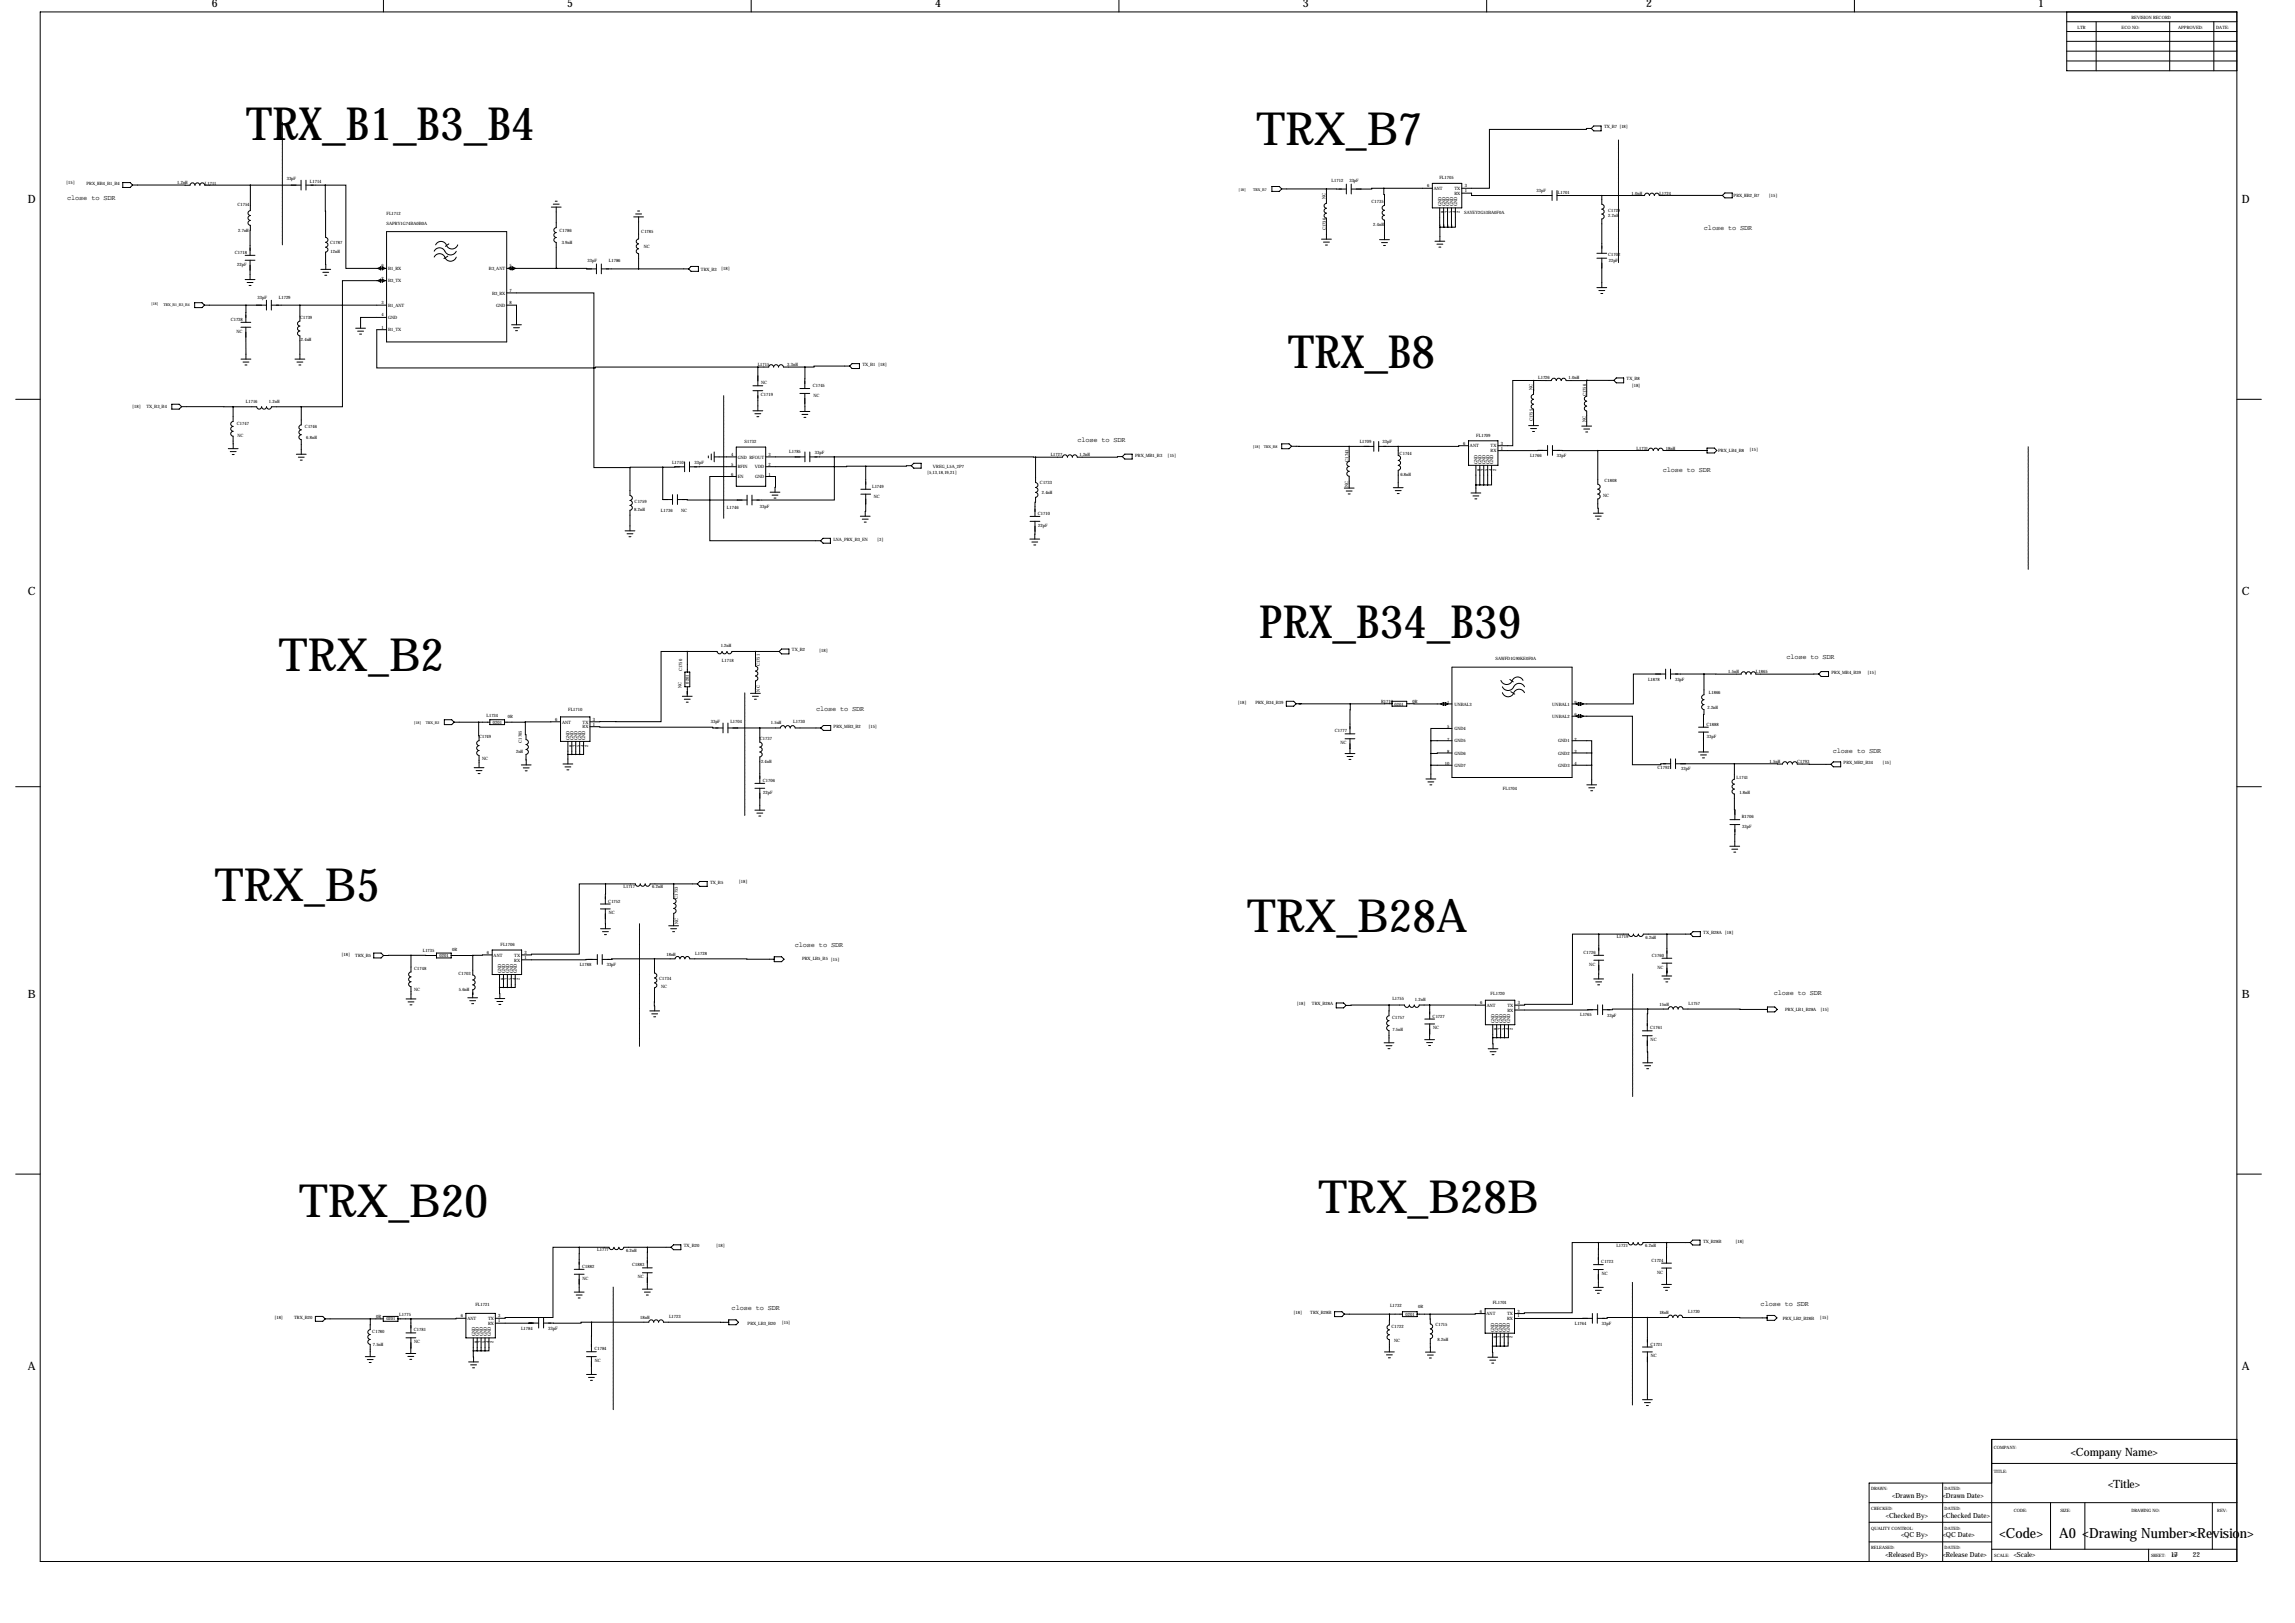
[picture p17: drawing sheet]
<svg xmlns="http://www.w3.org/2000/svg" width="1189mm" height="841mm" viewBox="0 0 1189 841" stroke-linecap="round" stroke-linejoin="round" font-family="sans-serif">
<defs><g id="words">
<g font-size="23.7">
<text x="128" y="72">TRX_B1_B3_B4</text>
<text x="651" y="75">TRX_B7</text>
<text x="667" y="191">TRX_B8</text>
<text x="652" y="330">PRX_B34_B39</text>
<text x="144" y="348">TRX_B2</text>
<text x="111" y="466">TRX_B5</text>
<text x="646" y="483">TRX_B28A</text>
<text x="683" y="628">TRX_B28B</text>
<text x="155" y="631">TRX_B20</text>
</g>
<g font-size="7.3">
<text x="1036" y="796">&lt;Code&gt;</text>
<text x="1067" y="796">A0 &lt;Drawing Number&gt;&lt;Revision&gt;</text>
</g>
<g font-size="5.9">
<text x="110" y="4">6</text>
<text x="294" y="4">5</text>
<text x="484" y="4">4</text>
<text x="675" y="4">3</text>
<text x="853" y="4">2</text>
<text x="1056" y="4">1</text>
<text x="14" y="105">D</text>
<text x="1161" y="105">D</text>
<text x="14" y="308">C</text>
<text x="1161" y="308">C</text>
<text x="14" y="517">B</text>
<text x="1161" y="517">B</text>
<text x="14" y="710">A</text>
<text x="1161" y="710">A</text>
<text x="1073" y="754">&lt;Company Name&gt;</text>
<text x="1092" y="771">&lt;Title&gt;</text>
</g>
<g font-size="3.6">
<text x="35" y="103">close to SDR</text>
<text x="883" y="119">close to SDR</text>
<text x="558" y="229">close to SDR</text>
<text x="861" y="245">close to SDR</text>
<text x="925" y="341">close to SDR</text>
<text x="423" y="368">close to SDR</text>
<text x="950" y="390">close to SDR</text>
<text x="412" y="490">close to SDR</text>
<text x="919" y="515">close to SDR</text>
<text x="912" y="676">close to SDR</text>
<text x="379" y="679">close to SDR</text>
<text x="980" y="776">&lt;Drawn By&gt;</text>
<text x="1006" y="776">&lt;Drawn Date&gt;</text>
<text x="977" y="786">&lt;Checked By&gt;</text>
<text x="1006" y="786">&lt;Checked Date&gt;</text>
<text x="985" y="796">&lt;QC By&gt;</text>
<text x="1006" y="796">&lt;QC Date&gt;</text>
<text x="977" y="806">&lt;Released By&gt;</text>
<text x="1006" y="806">&lt;Release Date&gt;</text>
<text x="1043" y="806">&lt;Scale&gt;</text>
<text x="1124" y="806">17</text>
<text x="1136" y="806">22</text>
</g>
<text font-size="2.4" x="284" y="689">33pF</text>
<g font-size="2.3">
<text x="1104" y="10">REVISION RECORD</text>
<text x="1076" y="15">LTR</text>
<text x="1099" y="15">ECO NO:</text>
<text x="1128" y="15">APPROVED:</text>
<text x="1148" y="15">DATE:</text>
<text x="831" y="67">TX_B7 [18]</text>
<text x="34" y="95">[15]</text>
<text x="45" y="96">PRX_HB4_B1_B4</text>
<text x="92" y="95">1.2nH</text>
<text x="106" y="96">L1711</text>
<text x="149" y="93">33pF</text>
<text x="161" y="95">L1714</text>
<text x="690" y="95">L1712</text>
<text x="699" y="94">33pF</text>
<text x="746" y="93">FL1705</text>
<text x="739" y="97">6</text>
<text x="743" y="98">ANT</text>
<text x="753" y="98">TX</text>
<text x="753" y="101">RX</text>
<text x="759" y="97">3</text>
<text x="759" y="100">1</text>
<text x="796" y="100">33pF</text>
<text x="807" y="100">L1701</text>
<text x="845" y="101">1.0nH</text>
<text x="860" y="101">L1724</text>
<text x="898" y="102">PRX_HB2_B7</text>
<text x="916" y="102">[15]</text>
<text x="123" y="107">C1754</text>
<text x="687" y="103" transform="rotate(-90 687 103)">NC</text>
<text x="710" y="105">C1735</text>
<text x="747" y="107" transform="rotate(-90 747 107)">GND</text>
<text x="749" y="107" transform="rotate(-90 749 107)">GND</text>
<text x="751" y="107" transform="rotate(-90 751 107)">GND</text>
<text x="753" y="107" transform="rotate(-90 753 107)">GND</text>
<text x="755" y="107" transform="rotate(-90 755 107)">GND</text>
<text x="200" y="112">FL1712</text>
<text x="748" y="110" transform="rotate(-90 748 110)">8</text>
<text x="750" y="110" transform="rotate(-90 750 110)">7</text>
<text x="752" y="110" transform="rotate(-90 752 110)">5</text>
<text x="754" y="110" transform="rotate(-90 754 110)">4</text>
<text x="756" y="110" transform="rotate(-90 756 110)">2</text>
<text x="758" y="111">SAYEY2G53BA0F0A</text>
<text x="833" y="110">C1729</text>
<text x="833" y="112">2.2nH</text>
<text x="200" y="117">SAPRY1G74BA0B0A</text>
<text x="290" y="120">C1786</text>
<text x="687" y="119" transform="rotate(-90 687 119)">C1736</text>
<text x="711" y="117">2.4nH</text>
<text x="123" y="120">2.7nH</text>
<text x="332" y="121">C1785</text>
<text x="122" y="132">C1718</text>
<text x="171" y="127">C1787</text>
<text x="171" y="131">12nH</text>
<text x="291" y="126">3.9nH</text>
<text x="334" y="129">NC</text>
<text x="123" y="138">22pF</text>
<text x="304" y="136">33pF</text>
<text x="315" y="136">L1786</text>
<text x="833" y="133">C1702</text>
<text x="833" y="136">22pF</text>
<text x="198" y="139">6</text>
<text x="201" y="140">B1_RX</text>
<text x="253" y="140">B3_ANT</text>
<text x="264" y="139">5</text>
<text x="363" y="140">TRX_B3</text>
<text x="374" y="140">[18]</text>
<text x="198" y="145">2</text>
<text x="201" y="146">B3_TX</text>
<text x="133" y="155">33pF</text>
<text x="144" y="155">L1729</text>
<text x="255" y="153">B3_RX</text>
<text x="264" y="151">7</text>
<text x="198" y="158">3</text>
<text x="201" y="159">B1_ANT</text>
<text x="257" y="159">GND</text>
<text x="264" y="158">8</text>
<text x="120" y="166">C1738</text>
<text x="155" y="165">C1739</text>
<text x="198" y="164">4</text>
<text x="201" y="165">GND</text>
<text x="122" y="172">NC</text>
<text x="198" y="170">1</text>
<text x="201" y="172">B1_TX</text>
<text x="156" y="176">2.4nH</text>
<text x="393" y="189">L1715</text>
<text x="408" y="190">3.3nH</text>
<text x="447" y="190">TX_B1 [18]</text>
<text x="797" y="196">L1726</text>
<text x="813" y="196">1.0nH</text>
<text x="843" y="197">TX_B8</text>
<text x="394" y="199">NC</text>
<text x="421" y="200">C1745</text>
<text x="794" y="202" transform="rotate(-90 794 202)">NC</text>
<text x="845" y="200">[18]</text>
<text x="127" y="209">L1716</text>
<text x="139" y="209">1.2nH</text>
<text x="394" y="205">C1719</text>
<text x="421" y="206">NC</text>
<text x="822" y="205" transform="rotate(-90 822 205)">C1756</text>
<text x="69" y="211">[18]</text>
<text x="76" y="211">TX_B3_B4</text>
<text x="123" y="220">C1747</text>
<text x="158" y="222">C1746</text>
<text x="794" y="218" transform="rotate(-90 794 218)">C1755</text>
<text x="821" y="218" transform="rotate(-90 821 218)">NC</text>
<text x="123" y="226">NC</text>
<text x="159" y="227">6.8nH</text>
<text x="765" y="226">FL1709</text>
<text x="386" y="229">S1732</text>
<text x="704" y="229">L1709</text>
<text x="716" y="230">33pF</text>
<text x="758" y="230">6</text>
<text x="761" y="232">ANT</text>
<text x="772" y="232">TX</text>
<text x="777" y="230">3</text>
<text x="777" y="233">1</text>
<text x="848" y="233">L1731</text>
<text x="863" y="233">18nH</text>
<text x="906" y="234">[15]</text>
<text x="379" y="236">4</text>
<text x="382" y="238">GND RFOUT</text>
<text x="398" y="236">3</text>
<text x="409" y="235">L1785</text>
<text x="422" y="235">33pF</text>
<text x="544" y="236">L1727</text>
<text x="559" y="236">1.2nH</text>
<text x="588" y="237">PRX_MB1_B3</text>
<text x="605" y="237">[15]</text>
<text x="699" y="239" transform="rotate(-90 699 239)">C1743</text>
<text x="725" y="235">C1744</text>
<text x="772" y="234">RX</text>
<text x="793" y="237">L1766</text>
<text x="807" y="237">33pF</text>
<text x="890" y="234">PRX_LB4_B8</text>
<text x="348" y="240">L1710</text>
<text x="360" y="240">33pF</text>
<text x="379" y="241">5</text>
<text x="382" y="243">RFIN</text>
<text x="391" y="243">VDD</text>
<text x="398" y="241">2</text>
<text x="480" y="246">[5,13,18,19,21]</text>
<text x="483" y="242">VREG_L5A_2P7</text>
<text x="765" y="240" transform="rotate(-90 765 240)">GND</text>
<text x="767" y="244" transform="rotate(-90 767 244)">8</text>
<text x="767" y="240" transform="rotate(-90 767 240)">GND</text>
<text x="769" y="244" transform="rotate(-90 769 244)">7</text>
<text x="770" y="240" transform="rotate(-90 770 240)">GND</text>
<text x="771" y="244" transform="rotate(-90 771 244)">5</text>
<text x="772" y="240" transform="rotate(-90 772 240)">GND</text>
<text x="773" y="244" transform="rotate(-90 773 244)">4</text>
<text x="774" y="240" transform="rotate(-90 774 240)">GND</text>
<text x="775" y="244" transform="rotate(-90 775 244)">2</text>
<text x="379" y="246">6</text>
<text x="382" y="248">EN</text>
<text x="391" y="248">GND</text>
<text x="398" y="246">1</text>
<text x="539" y="251">C1733</text>
<text x="725" y="247">6.8nH</text>
<text x="831" y="250">C1808</text>
<text x="452" y="253">L1749</text>
<text x="453" y="258">NC</text>
<text x="540" y="256">2.4nH</text>
<text x="698" y="252" transform="rotate(-90 698 252)">NC</text>
<text x="830" y="257">NC</text>
<text x="329" y="260">C1759</text>
<text x="377" y="264">L1746</text>
<text x="394" y="263">33pF</text>
<text x="329" y="265">8.2nH</text>
<text x="342" y="265">L1736</text>
<text x="353" y="265">NC</text>
<text x="538" y="267">C1710</text>
<text x="538" y="273">22pF</text>
<text x="432" y="280">LNA_PRX_B3_EN</text>
<text x="454" y="280">[3]</text>
<text x="373" y="335">1.2nH</text>
<text x="410" y="337">TX_B2</text>
<text x="424" y="338">[18]</text>
<text x="775" y="342">SAWFD1G90KE0F0A</text>
<text x="353" y="348" transform="rotate(-90 353 348)">C1750</text>
<text x="374" y="343">L1718</text>
<text x="394" y="345" transform="rotate(-90 394 345)">C1751</text>
<text x="854" y="353">L1878</text>
<text x="868" y="353">33pF</text>
<text x="895" y="349">1.5nH</text>
<text x="910" y="349">L1865</text>
<text x="949" y="349">PRX_MB4_B39</text>
<text x="967" y="349">[15]</text>
<text x="353" y="356" transform="rotate(-90 353 356)">NC</text>
<text x="357" y="354" transform="rotate(-90 357 354)">0201</text>
<text x="394" y="358" transform="rotate(-90 394 358)">NC</text>
<text x="885" y="359">L1866</text>
<text x="641" y="364">[18]</text>
<text x="650" y="365">PRX_B34_B39</text>
<text x="715" y="364">R1710</text>
<text x="722" y="366">0201</text>
<text x="732" y="364">0R</text>
<text x="750" y="365">1</text>
<text x="753" y="366">UNBAL3</text>
<text x="804" y="366">UNBAL1</text>
<text x="816" y="365">9</text>
<text x="252" y="372">L1734</text>
<text x="263" y="372">0R</text>
<text x="294" y="368">FL1710</text>
<text x="804" y="372">UNBAL2</text>
<text x="816" y="371">6</text>
<text x="885" y="367">2.2nH</text>
<text x="255" y="375">0201</text>
<text x="288" y="373">6</text>
<text x="291" y="375">ANT</text>
<text x="302" y="375">TX</text>
<text x="302" y="377">RX</text>
<text x="307" y="373">3</text>
<text x="307" y="376">1</text>
<text x="368" y="375">33pF</text>
<text x="378" y="375">L1704</text>
<text x="399" y="375">1.5nH</text>
<text x="411" y="374">L1730</text>
<text x="432" y="377">PRX_MB3_B2</text>
<text x="450" y="377">[15]</text>
<text x="750" y="377">5</text>
<text x="884" y="376">C1888</text>
<text x="248" y="382">C1749</text>
<text x="295" y="383" transform="rotate(-90 295 383)">GND</text>
<text x="297" y="383" transform="rotate(-90 297 383)">GND</text>
<text x="299" y="383" transform="rotate(-90 299 383)">GND</text>
<text x="301" y="383" transform="rotate(-90 301 383)">GND</text>
<text x="303" y="383" transform="rotate(-90 303 383)">GND</text>
<text x="394" y="383">C1737</text>
<text x="691" y="379">C1777</text>
<text x="750" y="384">7</text>
<text x="753" y="378">GND4</text>
<text x="816" y="384">2</text>
<text x="884" y="382">33pF</text>
<text x="270" y="385" transform="rotate(-90 270 385)">C1705</text>
<text x="297" y="387" transform="rotate(-90 297 387)">8</text>
<text x="299" y="387" transform="rotate(-90 299 387)">7</text>
<text x="301" y="387" transform="rotate(-90 301 387)">5</text>
<text x="303" y="387" transform="rotate(-90 303 387)">4</text>
<text x="305" y="387" transform="rotate(-90 305 387)">2</text>
<text x="694" y="385">NC</text>
<text x="753" y="385">GND5</text>
<text x="807" y="385">GND1</text>
<text x="250" y="394">NC</text>
<text x="267" y="390">2nH</text>
<text x="394" y="395">2.4nH</text>
<text x="750" y="390">8</text>
<text x="753" y="391">GND6</text>
<text x="807" y="391">GND2</text>
<text x="816" y="390">3</text>
<text x="917" y="395">1.5nH</text>
<text x="931" y="395">C1793</text>
<text x="955" y="396">PRX_MB2_B34</text>
<text x="975" y="396">[15]</text>
<text x="749" y="396">10</text>
<text x="753" y="397">GND7</text>
<text x="807" y="397">GND3</text>
<text x="816" y="396">4</text>
<text x="859" y="398">C1792</text>
<text x="871" y="399">33pF</text>
<text x="395" y="405">C1706</text>
<text x="900" y="403">L1741</text>
<text x="395" y="411">22pF</text>
<text x="779" y="409">FL1704</text>
<text x="901" y="411">1.8nH</text>
<text x="902" y="424">R1706</text>
<text x="903" y="429">33pF</text>
<text x="323" y="460">L1717</text>
<text x="338" y="460">6.2nH</text>
<text x="368" y="458">TX_B5</text>
<text x="383" y="457">[18]</text>
<text x="315" y="467">C1752</text>
<text x="351" y="466" transform="rotate(-90 351 466)">C1753</text>
<text x="315" y="474">NC</text>
<text x="351" y="479" transform="rotate(-90 351 479)">NC</text>
<text x="882" y="484">TX_B28A [18]</text>
<text x="259" y="490">FL1706</text>
<text x="838" y="486">L1719</text>
<text x="852" y="486">6.2nH</text>
<text x="177" y="495">[18]</text>
<text x="184" y="496">TRX_B5</text>
<text x="219" y="493">L1735</text>
<text x="228" y="496">0201</text>
<text x="234" y="493">0R</text>
<text x="252" y="494">6</text>
<text x="256" y="496">ANT</text>
<text x="266" y="496">TX</text>
<text x="272" y="494">3</text>
<text x="272" y="497">1</text>
<text x="345" y="495">18nH</text>
<text x="360" y="494">L1728</text>
<text x="415" y="497">PRX_LB5_B5 [15]</text>
<text x="820" y="494">C1726</text>
<text x="856" y="496">C1760</text>
<text x="215" y="502">C1748</text>
<text x="266" y="498">RX</text>
<text x="300" y="500">L1788</text>
<text x="314" y="501">33pF</text>
<text x="823" y="500">NC</text>
<text x="859" y="502">NC</text>
<text x="238" y="505">C1703</text>
<text x="260" y="504" transform="rotate(-90 260 504)">GND</text>
<text x="261" y="507" transform="rotate(-90 261 507)">8</text>
<text x="262" y="504" transform="rotate(-90 262 504)">GND</text>
<text x="263" y="507" transform="rotate(-90 263 507)">7</text>
<text x="264" y="504" transform="rotate(-90 264 504)">GND</text>
<text x="265" y="507" transform="rotate(-90 265 507)">5</text>
<text x="266" y="504" transform="rotate(-90 266 504)">GND</text>
<text x="267" y="507" transform="rotate(-90 267 507)">4</text>
<text x="268" y="504" transform="rotate(-90 268 504)">GND</text>
<text x="269" y="507" transform="rotate(-90 269 507)">2</text>
<text x="341" y="508">C1734</text>
<text x="214" y="513">NC</text>
<text x="238" y="513">5.6nH</text>
<text x="342" y="512">NC</text>
<text x="772" y="515">FL1720</text>
<text x="672" y="521">[18]</text>
<text x="680" y="521">TRX_B28A</text>
<text x="721" y="518">L1755</text>
<text x="733" y="518">1.2nH</text>
<text x="767" y="520">6</text>
<text x="770" y="522">ANT</text>
<text x="781" y="522">TX</text>
<text x="786" y="520">3</text>
<text x="860" y="521">15nH</text>
<text x="875" y="520">L1757</text>
<text x="721" y="528">C1757</text>
<text x="742" y="527">C1727</text>
<text x="781" y="524">RX</text>
<text x="786" y="523">1</text>
<text x="819" y="526">L1765</text>
<text x="833" y="527">33pF</text>
<text x="925" y="524">PRX_LB1_B28A</text>
<text x="943" y="524">[15]</text>
<text x="742" y="533">NC</text>
<text x="774" y="530" transform="rotate(-90 774 530)">GND</text>
<text x="776" y="534" transform="rotate(-90 776 534)">8</text>
<text x="776" y="530" transform="rotate(-90 776 530)">GND</text>
<text x="778" y="534" transform="rotate(-90 778 534)">7</text>
<text x="778" y="530" transform="rotate(-90 778 530)">GND</text>
<text x="780" y="534" transform="rotate(-90 780 534)">5</text>
<text x="780" y="530" transform="rotate(-90 780 530)">GND</text>
<text x="782" y="534" transform="rotate(-90 782 534)">4</text>
<text x="782" y="530" transform="rotate(-90 782 530)">GND</text>
<text x="784" y="534" transform="rotate(-90 784 534)">2</text>
<text x="855" y="533">C1761</text>
<text x="721" y="534">7.5nH</text>
<text x="855" y="539">NC</text>
<text x="354" y="646">TX_B20</text>
<text x="371" y="646">[18]</text>
<text x="837" y="646">L1721</text>
<text x="852" y="646">6.2nH</text>
<text x="882" y="644">TX_B28B</text>
<text x="899" y="644">[18]</text>
<text x="309" y="648">L1777</text>
<text x="324" y="648">6.2nH</text>
<text x="855" y="654">C1724</text>
<text x="302" y="657">C1882</text>
<text x="327" y="656">C1883</text>
<text x="830" y="654">C1723</text>
<text x="858" y="660">NC</text>
<text x="302" y="663">NC</text>
<text x="330" y="662">NC</text>
<text x="830" y="660">NC</text>
<text x="246" y="676">FL1721</text>
<text x="720" y="677">L1732</text>
<text x="735" y="677">0R</text>
<text x="773" y="676">FL1701</text>
<text x="142" y="683">[18]</text>
<text x="152" y="683">TRX_B20</text>
<text x="195" y="683">0R</text>
<text x="200" y="684">0201</text>
<text x="207" y="682">L1775</text>
<text x="239" y="682">6</text>
<text x="242" y="684">ANT</text>
<text x="253" y="684">TX</text>
<text x="258" y="682">3</text>
<text x="332" y="683">18nH</text>
<text x="347" y="683">L1723</text>
<text x="670" y="681">[18]</text>
<text x="679" y="681">TRX_B28B</text>
<text x="728" y="681">0201</text>
<text x="767" y="680">6</text>
<text x="770" y="681">ANT</text>
<text x="781" y="681">TX</text>
<text x="781" y="684">RX</text>
<text x="786" y="680">3</text>
<text x="786" y="682">1</text>
<text x="860" y="681">18nH</text>
<text x="875" y="680">L1720</text>
<text x="924" y="684">PRX_LB2_B28B</text>
<text x="943" y="683">[15]</text>
<text x="214" y="690">C1781</text>
<text x="253" y="686">RX</text>
<text x="258" y="685">1</text>
<text x="270" y="689">L1784</text>
<text x="387" y="686">PRX_LB3_B20</text>
<text x="405" y="686">[15]</text>
<text x="721" y="688">C1722</text>
<text x="744" y="687">C1715</text>
<text x="774" y="690" transform="rotate(-90 774 690)">GND</text>
<text x="776" y="690" transform="rotate(-90 776 690)">GND</text>
<text x="778" y="690" transform="rotate(-90 778 690)">GND</text>
<text x="780" y="690" transform="rotate(-90 780 690)">GND</text>
<text x="782" y="690" transform="rotate(-90 782 690)">GND</text>
<text x="816" y="686">L1764</text>
<text x="830" y="686">33pF</text>
<text x="193" y="690">C1780</text>
<text x="215" y="696">NC</text>
<text x="246" y="692" transform="rotate(-90 246 692)">GND</text>
<text x="247" y="696" transform="rotate(-90 247 696)">8</text>
<text x="248" y="692" transform="rotate(-90 248 692)">GND</text>
<text x="250" y="696" transform="rotate(-90 250 696)">7</text>
<text x="250" y="692" transform="rotate(-90 250 692)">GND</text>
<text x="252" y="696" transform="rotate(-90 252 696)">5</text>
<text x="252" y="692" transform="rotate(-90 252 692)">GND</text>
<text x="254" y="696" transform="rotate(-90 254 696)">4</text>
<text x="254" y="692" transform="rotate(-90 254 692)">GND</text>
<text x="256" y="696" transform="rotate(-90 256 696)">2</text>
<text x="722" y="695">NC</text>
<text x="745" y="694">8.2nH</text>
<text x="775" y="693" transform="rotate(-90 775 693)">8</text>
<text x="777" y="693" transform="rotate(-90 777 693)">7</text>
<text x="780" y="693" transform="rotate(-90 780 693)">5</text>
<text x="782" y="693" transform="rotate(-90 782 693)">4</text>
<text x="784" y="693" transform="rotate(-90 784 693)">2</text>
<text x="193" y="697">7.5nH</text>
<text x="308" y="699">C1784</text>
<text x="855" y="697">C1721</text>
<text x="308" y="706">NC</text>
<text x="855" y="703">NC</text>
<text x="1033" y="750">COMPANY:</text>
<text x="1033" y="763">TITLE:</text>
<text x="969" y="772">DRAWN:</text>
<text x="1007" y="772">DATED:</text>
<text x="969" y="782">CHECKED:</text>
<text x="1007" y="782">DATED:</text>
<text x="1043" y="783">CODE:</text>
<text x="1067" y="783">SIZE:</text>
<text x="1104" y="783">DRAWING NO:</text>
<text x="1149" y="783">REV:</text>
<text x="969" y="792">QUALITY CONTROL:</text>
<text x="1007" y="792">DATED:</text>
<text x="969" y="802">RELEASED:</text>
<text x="1007" y="802">DATED:</text>
<text x="1033" y="806">SCALE:</text>
<text x="1114" y="806">SHEET:</text>
<text x="1125" y="806">OF</text>
</g>
<g font-size="2">
<text x="642" y="99">[18]</text>
<text x="649" y="99">TRX_B7</text>
<text x="78" y="158">[18]</text>
<text x="85" y="159">TRX_B1_B3_B4</text>
<text x="649" y="232">[18]</text>
<text x="655" y="232">TRX_B8</text>
<text x="214" y="375">[18]</text>
<text x="221" y="375">TRX_B2</text>
</g>
</g></defs>
<g fill="none" stroke="#000" stroke-width=".52">
<path d="M199 0v6M389 0v6M580 0v6M770 0v6M961 0v6M21 6h1138v803h-1138zM1071 6v31h88M1071 11h88M1071 16h88M1086 11v26M1124 11v26M1147 11v26"/>
<path d="M1071 21h88M1071 26h88M1071 32h88M824 67h-2h-50v31h-15M826 65h3v3h-3l-2-1zM64 95h3l2 1-2 1h-3zM69 96h29a1.3 1.3 0 0 1 2-1 1.3 1.3 0 0 1 1 1 1.3 1.3 0 0 1 1-1 1.3 1.3 0 0 1 2 1 1.3 1.3 0 0 1 1-1 1.3 1.3 0 0 1 1 1h24M130 96v13a1.3 1.3 0 0 0-2 1 1.4 1.4 0 0 0 2 2 1.3 1.3 0 0 0-2 1 1.3 1.3 0 0 0 2 1 1.3 1.3 0 0 0-2 1 1.4 1.4 0 0 0 2 2v15M130 96h26M156 93v5M158 96h11M158 93v5"/>
<path d="M169 96v27a1.3 1.3 0 0 1 1 1 1.3 1.3 0 0 1-1 2 1.3 1.3 0 0 1 1 1 1.3 1.3 0 0 1-1 1 1.3 1.3 0 0 1 1 1 1.3 1.3 0 0 1-1 2v9M169 96h10v43h21M659 97h4l1 1-1 1h-4zM664 98h23M687 98v7a1.3 1.3 0 0 0-1 2 1.3 1.3 0 0 0 1 1 1.3 1.3 0 0 0-1 1 1.3 1.3 0 0 0 1 1 1.3 1.3 0 0 0-1 2 1.3 1.3 0 0 0 1 1v11M687 98h10M697 95v5M700 95v5M717 98v8a1.3 1.3 0 0 0-1 2 1.3 1.3 0 0 0 1 1 1.3 1.3 0 0 0-1 1 1.3 1.3 0 0 0 1 1 1.3 1.3 0 0 0-1 2 1.3 1.3 0 0 0 1 1v10M717 98h-17M717 98h25M742 95h15v13h-15z"/>
<path d="M804 99v5M807 99v5M894 100h3v2h-3l-2-1zM200 120h62v57h-62zM286 107h5M287 106h3M288 104h1M288 107v11a1.3 1.3 0 0 0-1 1 1.3 1.3 0 0 0 1 1 1.3 1.3 0 0 0-1 2 1.3 1.3 0 0 0 1 1 1.3 1.3 0 0 0-1 1 1.3 1.3 0 0 0 1 2v13M328 112h5M329 111h3M330 109h1M331 112v12a1.3 1.3 0 0 0-1 1 1.3 1.3 0 0 0 1 1 1.3 1.3 0 0 0-1 2 1.3 1.3 0 0 0 1 1 1.3 1.3 0 0 0-1 1 1.3 1.3 0 0 0 1 1v8"/>
<path d="M746 108v10M746 118v7M746 118h6M748 108v10M750 108v10M752 108v10M754 108v10h-2M757 100h5v1h42M830 101v5a1.3 1.3 0 0 1 1 1 1.3 1.3 0 0 1-1 1 1.3 1.3 0 0 1 1 2 1.3 1.3 0 0 1-1 1 1.3 1.3 0 0 1 1 1 1.3 1.3 0 0 1-1 1v18M892 101h-32a1.3 1.3 0 0 0-2-1 1.3 1.3 0 0 0-1 1 1.3 1.3 0 0 0-1-1 1.3 1.3 0 0 0-2 1 1.3 1.3 0 0 0-1-1 1.3 1.3 0 0 0-1 1h-45M127 132h5M127 135h5"/>
<path d="M130 135v10M166 140h5M196 139l1-1v2zM198 138l1 1-1 1zM225 133a3 3 0 0 1 3-2 3 3 0 0 1 2 2M225 130a3 3 0 0 1 3-2 3 3 0 0 1 3 3 3 3 0 0 0 5-1M226 127a3 3 0 0 1 2-2 3 3 0 0 1 3 2M232 133l-2 1M233 126l-2 2M236 133a3 3 0 0 1-2 2 3 3 0 0 1-4-2M237 127a3 3 0 0 1-3 2 3 3 0 0 1-3-2M262 139h26"/>
<path d="M263 139l2-1v2zM266 138l1 1-1 1zM288 139h21M309 137v5M312 139h45M312 137v5M358 138h4v3h-4l-1-2zM685 124h5M686 125h3M687 127h1M715 124h5M716 126h3"/>
<path d="M717 127h1M743 125h5M744 126h3M745 128h1M827 131h5M827 134h5M830 134v15M101 157h4l1 1-1 1h-4zM106 158h32M127 145h5M127 158v9M128 146h3"/>
<path d="M129 148h1M138 156v5M141 158h59M141 156v5M155 158v8a1.3 1.3 0 0 0-1 2 1.3 1.3 0 0 0 1 1 1.3 1.3 0 0 0-1 1 1.3 1.3 0 0 0 1 1 1.3 1.3 0 0 0-1 2 1.3 1.3 0 0 0 1 1v12M167 141h3M168 143h1M196 145h1v1zM198 145h1l-1 1zM200 145h-23v66h-21M262 152h46v90h18M262 158h6v10"/>
<path d="M827 149h5M828 151h3M829 152h1M125 167h5M125 169h5M127 169v17M184 170h5M185 172h3M186 173h1M200 171h-5v20l198-1M200 164h-13v6M265 168h5"/>
<path d="M266 170h3M267 171h1M125 186h5M126 188h3M127 189h1M153 186h5M154 188h3M155 189h1M390 200h5M393 190h5a1.3 1.3 0 0 1 1-1 1.3 1.3 0 0 1 2 1 1.3 1.3 0 0 1 1-1 1.3 1.3 0 0 1 1 1 1.3 1.3 0 0 1 2-1 1.3 1.3 0 0 1 1 1h11M393 190v10M417 190v11"/>
<path d="M440 190h-18h-5M441 188h4v3h-4l-1-1zM794 197v7a1.3 1.3 0 0 0-1 2 1.3 1.3 0 0 0 1 1 1.3 1.3 0 0 0-1 1 1.3 1.3 0 0 0 1 1 1.3 1.3 0 0 0-1 2 1.3 1.3 0 0 0 1 1v8M794 197h-10v34h-8M822 197v8a1.3 1.3 0 0 0-1 2 1.3 1.3 0 0 0 1 1 1.3 1.3 0 0 0-1 1 1.3 1.3 0 0 0 1 1 1.3 1.3 0 0 0-1 2 1.3 1.3 0 0 0 1 1v8M822 197h-11a1.3 1.3 0 0 0-1-1 1.3 1.3 0 0 0-1 1 1.3 1.3 0 0 0-2-1 1.3 1.3 0 0 0-1 1 1.3 1.3 0 0 0-1-1 1.3 1.3 0 0 0-1 1h-10M822 197h14M837 196h4v2h-4l-1-1zM8 207h13M89 209h4l1 2-1 1h-4zM94 211h27M121 211h12a1.3 1.3 0 0 0 1 1 1.3 1.3 0 0 0 2-1"/>
<path d="M121 211v7a1.3 1.3 0 0 0-1 2 1.3 1.3 0 0 0 1 1 1.3 1.3 0 0 0-1 1 1.3 1.3 0 0 0 1 1 1.3 1.3 0 0 0-1 2 1.3 1.3 0 0 0 1 1v6M136 211a1.3 1.3 0 0 0 1 1 1.3 1.3 0 0 0 1-1M138 211a1.3 1.3 0 0 0 1 1 1.3 1.3 0 0 0 2-1M141 211h15M156 211v9a1.3 1.3 0 0 0-1 1 1.3 1.3 0 0 0 1 2 1.3 1.3 0 0 0-1 1 1.3 1.3 0 0 0 1 1 1.3 1.3 0 0 0-1 1 1.3 1.3 0 0 0 1 2v7M390 202h5M390 213h5M391 214h3M392 216h1M393 202v11M414 201h5M414 204h5"/>
<path d="M414 213h6M415 215h3M416 216h1M417 204v9M1159 207h12M118 232h5M119 234h3M120 235h1M154 235h5M155 237h3M156 238h1M355 239v5"/>
<path d="M357 239v5M367 236v1M368 235v3M370 237h11M370 234v5M381 232h16v20h-16zM397 237h20M417 234v5M420 237h12M420 234v5M432 237v22h-42M432 237h104"/>
<path d="M473 240h4v2h-4l-1-1zM536 237v13a1.3 1.3 0 0 1 2 1 1.4 1.4 0 0 1-2 2 1.3 1.3 0 0 1 2 1 1.3 1.3 0 0 1-2 1 1.3 1.3 0 0 1 2 1 1.4 1.4 0 0 1-2 2v9M581 237h-23a1.3 1.3 0 0 0-1-1 1.3 1.3 0 0 0-2 1 1.3 1.3 0 0 0-1-1 1.3 1.3 0 0 0-1 1 1.3 1.3 0 0 0-1-1 1.3 1.3 0 0 0-2 1h-14M581 237l2-2h3v3h-3zM664 230h4l1 1-1 1h-4zM669 231h30M699 231v8a1.3 1.3 0 0 0-1 1 1.3 1.3 0 0 0 1 2M699 231h13M712 229v5M714 231h10M714 229v5M724 231v5a1.3 1.3 0 0 1 2 1 1.3 1.3 0 0 1-2 1 1.4 1.4 0 0 1 2 2 1.3 1.3 0 0 1-2 1 1.3 1.3 0 0 1 2 1 1.4 1.4 0 0 1-2 2v9"/>
<path d="M761 231h-37M761 228h15v13h-15zM792 220h5M793 222h3M794 224h1M802 233h-26M802 231v5M804 233h24M804 231v5M819 221h5M820 222h3M821 224h1"/>
<path d="M828 233h26a1.3 1.3 0 0 1 1-1 1.3 1.3 0 0 1 1 1 1.3 1.3 0 0 1 2-1 1.3 1.3 0 0 1 1 1 1.3 1.3 0 0 1 1-1 1.3 1.3 0 0 1 2 1h22M828 233v18M884 232h4l1 1-1 2h-4zM326 242v15a1.3 1.3 0 0 1 2 1 1.3 1.3 0 0 1-2 1 1.3 1.3 0 0 1 2 1 1.4 1.4 0 0 1-2 2 1.3 1.3 0 0 1 2 1 1.3 1.3 0 0 1-2 1v11M343 242h-17M343 242v17h5M348 256v5M351 259h36M351 256v5M355 242h-12M381 242h-24M381 247h-13v33h57"/>
<path d="M387 256v6M390 256v6M397 247h5l-1 8M399 255h5M400 256h3M401 258h1M446 253h5M446 256h5M448 241l-51 1M448 256v11M448 241v12M472 241h-24"/>
<path d="M696 253h5M697 254h3M698 256h1M699 242a1.3 1.3 0 0 0-1 1 1.3 1.3 0 0 0 1 1M699 244a1.3 1.3 0 0 0-1 1 1.3 1.3 0 0 0 1 2M699 247v6M722 253h5M723 254h3M724 256h1M762 255h5M763 257h3M764 258h1"/>
<path d="M765 241v14M765 251h6M767 241v10M769 241v10M771 241v10M773 241v10h-2M828 251a1.3 1.3 0 0 1 1 1 1.3 1.3 0 0 1-1 1M828 253a1.3 1.3 0 0 1 1 2 1.3 1.3 0 0 1-1 1M828 256a1.3 1.3 0 0 1 1 1 1.3 1.3 0 0 1-1 1v8M324 275h5M325 276h3M326 278h1"/>
<path d="M446 267h5M447 269h3M448 270h1M534 279h5M534 267h5M534 270h5M536 270v9M825 266h5M826 267h3M827 269h1M425 280l1-1h4v2h-4zM535 281h3"/>
<path d="M536 282h1M356 337h16a1.3 1.3 0 0 0 1 2 1.3 1.3 0 0 0 1-2 1.3 1.3 0 0 0 1 2 1.4 1.4 0 0 0 2-2 1.3 1.3 0 0 0 1 2 1.3 1.3 0 0 0 1-2h25M356 337h-14v37h-36M356 337v11M391 337v8a1.3 1.3 0 0 1 2 1 1.4 1.4 0 0 1-2 2 1.3 1.3 0 0 1 2 1 1.3 1.3 0 0 1-2 1 1.3 1.3 0 0 1 2 1 1.4 1.4 0 0 1-2 2v6M404 337l1-1h4v3h-4zM355 348h2v8h-2zM356 358v2M356 356v5M389 359h5M752 346h62v57h-62zM778 352a3 3 0 0 0 2 3 3 3 0 0 0 3-2"/>
<path d="M778 356a4 4 0 0 0 4 2 4 4 0 0 0 3-3 3 3 0 0 1 5 1M778 359a3 3 0 0 0 3 2 3 3 0 0 0 3-2M782 352l2 1M783 358l2 2M783 352a3 3 0 0 1 3-1 3 3 0 0 1 3 1M784 359a3 3 0 0 1 3-2 3 3 0 0 1 3 2M863 349h-17v16h-32M863 347v5M865 347v5M865 349h18M883 349h19a1.3 1.3 0 0 1 1-1 1.3 1.3 0 0 1 1 1 1.3 1.3 0 0 1 2-1 1.3 1.3 0 0 1 1 1 1.3 1.3 0 0 1 1-1 1.3 1.3 0 0 1 2 1h32M883 349v11a1.3 1.3 0 0 0-2 1 1.3 1.3 0 0 0 2 1"/>
<path d="M942 349l1-1h4v2h-4zM230 373h4l1 1-1 1h-4zM235 374h19M248 374v10a1.3 1.3 0 0 0-1 1 1.3 1.3 0 0 0 1 1 1.3 1.3 0 0 0-1 1 1.3 1.3 0 0 0 1 2 1.3 1.3 0 0 0-1 1 1.3 1.3 0 0 0 1 1v7M254 373h7v2h-7zM261 374h11M272 374v9M290 374h-18M290 371h16v13h-16zM306 376l69 1M353 361h6M354 362h4"/>
<path d="M355 364h2M375 375v5M377 377h27a1.3 1.3 0 0 1 2-1 1.3 1.3 0 0 1 1 1 1.3 1.3 0 0 1 1-1 1.3 1.3 0 0 1 1 1 1.3 1.3 0 0 1 2-1 1.3 1.3 0 0 1 1 1h13M377 375v5M390 361h3M391 362h1M394 377v7a1.3 1.3 0 0 1 1 2 1.3 1.3 0 0 1-1 1 1.3 1.3 0 0 1 1 1 1.3 1.3 0 0 1-1 2 1.3 1.3 0 0 1 1 1 1.3 1.3 0 0 1-1 1v14M425 377l2-1h3v2h-3zM666 363h4l1 2-1 1h-4zM671 365h28M699 365v15M721 365h-22"/>
<path d="M721 363h8v3h-8zM729 365h23M746 365l2-1v1zM749 364l1 1h-1zM752 377h-11v7M814 371h32v25h19M816 365l2-1v1zM816 371l2-1v2zM819 364l1 1h-1zM819 370l1 1-1 1zM880 377h5M880 379h5"/>
<path d="M882 379v11M883 365a1.3 1.3 0 0 0-2 1 1.4 1.4 0 0 0 2 2M883 362a1.4 1.4 0 0 0-2 2 1.3 1.3 0 0 0 2 1M883 368l-1 9M246 398h5M247 399h3M270 396h5M271 398h3M272 399h1M273 383a1.3 1.3 0 0 1 1 1 1.4 1.4 0 0 1-2 2M273 386a1.3 1.3 0 0 1 1 1 1.3 1.3 0 0 1-2 1M273 388a1.3 1.3 0 0 1 1 1 1.4 1.4 0 0 1-2 2l1 5"/>
<path d="M292 396h5M293 397h3M294 399h1M294 384v12M294 391h6M296 384v7M298 384v7M300 384v7M302 384v7h-2M697 380h5M697 383h5M697 390h5"/>
<path d="M698 392h3M699 393h1M699 383v7M741 384h11M741 396h11M741 384v19M752 390h-11M814 384h11v6M814 390h11M814 396h11M825 390v17M865 393v5"/>
<path d="M868 396h30M868 393v5M880 390h5M881 391h3M882 393h1M898 396h25a1.3 1.3 0 0 1 2-1 1.3 1.3 0 0 1 1 1 1.3 1.3 0 0 1 1-1 1.3 1.3 0 0 1 1 1 1.3 1.3 0 0 1 2-1 1.3 1.3 0 0 1 1 1h17M898 396v8a1.3 1.3 0 0 0-1 1 1.3 1.3 0 0 0 1 1 1.3 1.3 0 0 0-1 1 1.3 1.3 0 0 0 1 2 1.3 1.3 0 0 0-1 1 1.3 1.3 0 0 0 1 1l1 14M948 396l2-1h4v2h-4zM8 407h13M248 401h1M391 406h5M391 408h5"/>
<path d="M391 420h5M394 408v12M739 403h5M740 405h3M741 407h1M822 407h5M823 408h3M824 410h1M1159 407h12M392 421h3M393 423h1M896 438h5"/>
<path d="M896 427h5M896 425h5M897 440h3M899 427v11M314 458h15a1.3 1.3 0 0 0 1 1 1.3 1.3 0 0 0 2-1 1.3 1.3 0 0 0 1 1 1.3 1.3 0 0 0 1-1 1.3 1.3 0 0 0 1 1 1.3 1.3 0 0 0 2-1h24M314 458v10M314 458h-14v36l-30 1M349 458v7a1.3 1.3 0 0 1 1 2 1.3 1.3 0 0 1-1 1 1.3 1.3 0 0 1 1 1 1.3 1.3 0 0 1-1 2 1.3 1.3 0 0 1 1 1 1.3 1.3 0 0 1-1 1v7M363 457h3v2h-3l-2-1zM898 441h1M311 468h5M311 471h5"/>
<path d="M314 471v10M346 480h5M194 494h3l2 1-2 1h-3zM213 495v8a1.3 1.3 0 0 0-1 2 1.3 1.3 0 0 0 1 1M213 495h-14M213 495h13M226 494h8v2h-8zM234 495h11M245 495v10a1.3 1.3 0 0 1 1 1 1.3 1.3 0 0 1-1 2 1.3 1.3 0 0 1 1 1 1.3 1.3 0 0 1-1 1 1.3 1.3 0 0 1 1 1 1.3 1.3 0 0 1-1 2v4M255 495h-10M255 492h15v13h-15zM309 497h-39"/>
<path d="M309 494v5M311 481h5M312 494v5M312 483h3M313 484h1M339 497v7a1.3 1.3 0 0 1 1 1 1.3 1.3 0 0 1-1 2 1.3 1.3 0 0 1 1 1 1.3 1.3 0 0 1-1 1 1.3 1.3 0 0 1 1 1 1.3 1.3 0 0 1-1 2v12M339 497h11a1.3 1.3 0 0 1 1-2 1.3 1.3 0 0 1 1 2 1.4 1.4 0 0 1 2-2 1.3 1.3 0 0 1 1 2 1.3 1.3 0 0 1 1-2 1.3 1.3 0 0 1 1 2h44M339 497h-27M347 481h3M348 483h1M401 496h4l1 1-1 1h-4zM826 495h5"/>
<path d="M826 497h5M828 484h16a1.3 1.3 0 0 0 1 1 1.3 1.3 0 0 0 1-1 1.3 1.3 0 0 0 1 1 1.3 1.3 0 0 0 2-1 1.3 1.3 0 0 0 1 1 1.3 1.3 0 0 0 1-1h25M828 484h-13v36l-30 1M828 497v10M828 484v11M861 496h5M861 499h5M863 484v12M863 499v7M876 484l1-1h4v2h-4zM210 517h5M211 519h3"/>
<path d="M213 506a1.3 1.3 0 0 0-1 1 1.3 1.3 0 0 0 1 2M213 509a1.3 1.3 0 0 0-1 1 1.3 1.3 0 0 0 1 1M213 511v6M242 517h5M243 518h3M244 520h1M256 517h5M257 519h3M259 511v6M259 505v6M259 511h6M261 505v6"/>
<path d="M263 505v6M265 505v6M267 505v6h-2M692 520h4l1 1-1 1h-4zM769 518h16v13h-16zM826 507h5M827 509h3M828 510h1M861 506h5M862 507h3M863 509h1M863 503v1"/>
<path d="M212 520h1M258 520h1M337 524h5M338 525h3M339 527h1M720 521h8a1.3 1.3 0 0 0 1 1 1.3 1.3 0 0 0 1-1 1.3 1.3 0 0 0 1 1 1.3 1.3 0 0 0 2-1 1.3 1.3 0 0 0 1 1 1.3 1.3 0 0 0 1-1h6M720 521v5a1.3 1.3 0 0 0-2 1 1.4 1.4 0 0 0 2 2 1.3 1.3 0 0 0-2 1 1.3 1.3 0 0 0 2 1 1.4 1.4 0 0 0-2 2 1.3 1.3 0 0 0 2 1v6M720 521h-23M738 539h5M738 528h5M738 530h5M741 530v9"/>
<path d="M741 521h28M741 521v7M773 537v6M773 531v6M773 537h6M775 531v6M777 531v6M779 531v6M781 531v6h-2M828 523h-43M828 520v6M830 520v6"/>
<path d="M851 534h5M851 536h5M853 536l1 14M854 523h10a1.3 1.3 0 0 1 1-2 1.4 1.4 0 0 1 2 2 1.3 1.3 0 0 1 1-2 1.3 1.3 0 0 1 1 2 1.4 1.4 0 0 1 2-2 1.3 1.3 0 0 1 1 2h44M854 523l-1 11M854 523h-24M916 522h3l2 1-2 1h-3zM717 540h5M718 542h3M719 543h1M739 540h3M740 542h1"/>
<path d="M771 543h5M772 545h3M773 546h1M851 550h5M852 552h3M853 554h1M8 608h13M1159 608h12M297 657h6M300 646h16a1.3 1.3 0 0 0 1 1 1.3 1.3 0 0 0 1-1 1.3 1.3 0 0 0 1 1 1.3 1.3 0 0 0 2-1 1.3 1.3 0 0 0 1 1 1.3 1.3 0 0 0 1-1h25M300 646v11M300 646h-14v36l-29 1"/>
<path d="M333 657h5M333 659h5M335 659v9M335 646v11M348 646l1-1h4v2h-4zM825 655h6M825 658h6M828 658v9M828 644h15a1.3 1.3 0 0 0 2 1 1.3 1.3 0 0 0 1-1 1.3 1.3 0 0 0 1 1 1.3 1.3 0 0 0 2-1 1.3 1.3 0 0 0 1 1 1.3 1.3 0 0 0 1-1h25M828 644v11M828 644h-14v36h-29M861 657h5"/>
<path d="M861 654h5M863 657v8M863 644v10M876 644l1-2h4v3h-4zM297 660h6M297 669h6M299 671h3M300 672h1M300 660v9M333 668h5M334 669h3M335 671h1"/>
<path d="M691 679h4l1 2-1 1h-4zM726 679h8v3h-8zM769 678h16v13h-16zM825 667h6M826 668h4M827 670h1M861 665h5M862 667h3M863 668h1M163 682h4l1 1-1 1h-4zM168 683h31M192 683v6a1.3 1.3 0 0 0-1 1 1.3 1.3 0 0 0 1 1 1.3 1.3 0 0 0-1 2 1.3 1.3 0 0 0 1 1 1.3 1.3 0 0 0-1 1 1.3 1.3 0 0 0 1 1v7"/>
<path d="M199 682h7v2h-7zM206 683h7M210 690h5M210 693h5M213 693v8M213 683v7M241 683h-28M241 680h16v13h-16zM245 700v5M245 693v7M245 700h6M247 693v7"/>
<path d="M249 693v7M251 693v7M253 693v7h-2M279 685h-22M279 683v5M282 683v5M306 685h30a1.3 1.3 0 0 1 1-1 1.3 1.3 0 0 1 2 1 1.3 1.3 0 0 1 1-1 1.3 1.3 0 0 1 1 1 1.3 1.3 0 0 1 1-1 1.3 1.3 0 0 1 2 1h33M306 685v15M306 685h-5h-19M377 684h4l2 1-2 1h-4zM696 681h30M720 681v5a1.3 1.3 0 0 0-1 2 1.3 1.3 0 0 0 1 1 1.3 1.3 0 0 0-1 1 1.3 1.3 0 0 0 1 1 1.3 1.3 0 0 0-1 2 1.3 1.3 0 0 0 1 1v6"/>
<path d="M734 681h7M741 681v5a1.3 1.3 0 0 1 1 1 1.3 1.3 0 0 1-1 1 1.3 1.3 0 0 1 1 2 1.3 1.3 0 0 1-1 1 1.3 1.3 0 0 1 1 1 1.3 1.3 0 0 1-1 1v7M769 680l-28 1M773 697v6M773 691v6M773 697h6M775 691v6M777 691v6M779 691v6M781 691v6h-2M825 683h-40M825 680v5"/>
<path d="M827 680v5M851 698h5M853 682h11a1.3 1.3 0 0 1 1-1 1.3 1.3 0 0 1 2 1 1.3 1.3 0 0 1 1-1 1.3 1.3 0 0 1 1 1 1.3 1.3 0 0 1 1-1 1.3 1.3 0 0 1 2 1l43 1M853 682l-26 1M853 682v16M915 681h4l1 2-1 1h-4zM189 703h5M190 704h3M191 706h1M210 701h5M211 703h3M212 704h1"/>
<path d="M243 705h5M244 707h3M245 708h1M304 700h5M304 703h5M304 712h5M305 713h3M306 715h1M306 703v9M717 700h5M718 702h3M719 703h1"/>
<path d="M738 700h6M739 702h3M740 703h1M771 703h5M772 705h3M773 706h1M851 700h5M853 700v25M851 725h5M852 727h3M853 728h1M1032 758h127"/>
<path d="M1159 746h-127v63M968 778h191M1006 768v41M1032 768h-64v41M1062 778v24M1080 778v24M1146 778v24M968 788h64M968 799h64M1032 802h127M1113 802v7"/>
</g>
<path d="M146 63v64M838 73v63M375 205v63M1051 231v64M386 359v63M331 478v64M846 504v64M318 667v63M846 664v64" fill="none" stroke="#000" stroke-width=".52" stroke-dasharray=".4 .4"/>
<path d="M168 96a.5 .5 0 0 0 1 0 .5 .5 0 0 0-1 0zM863 484a.5 .5 0 0 0 1 0 .5 .5 0 0 0-1 0z" fill="#000" stroke="#000" stroke-width=".63"/>
<use href="#words"/>
</svg>
